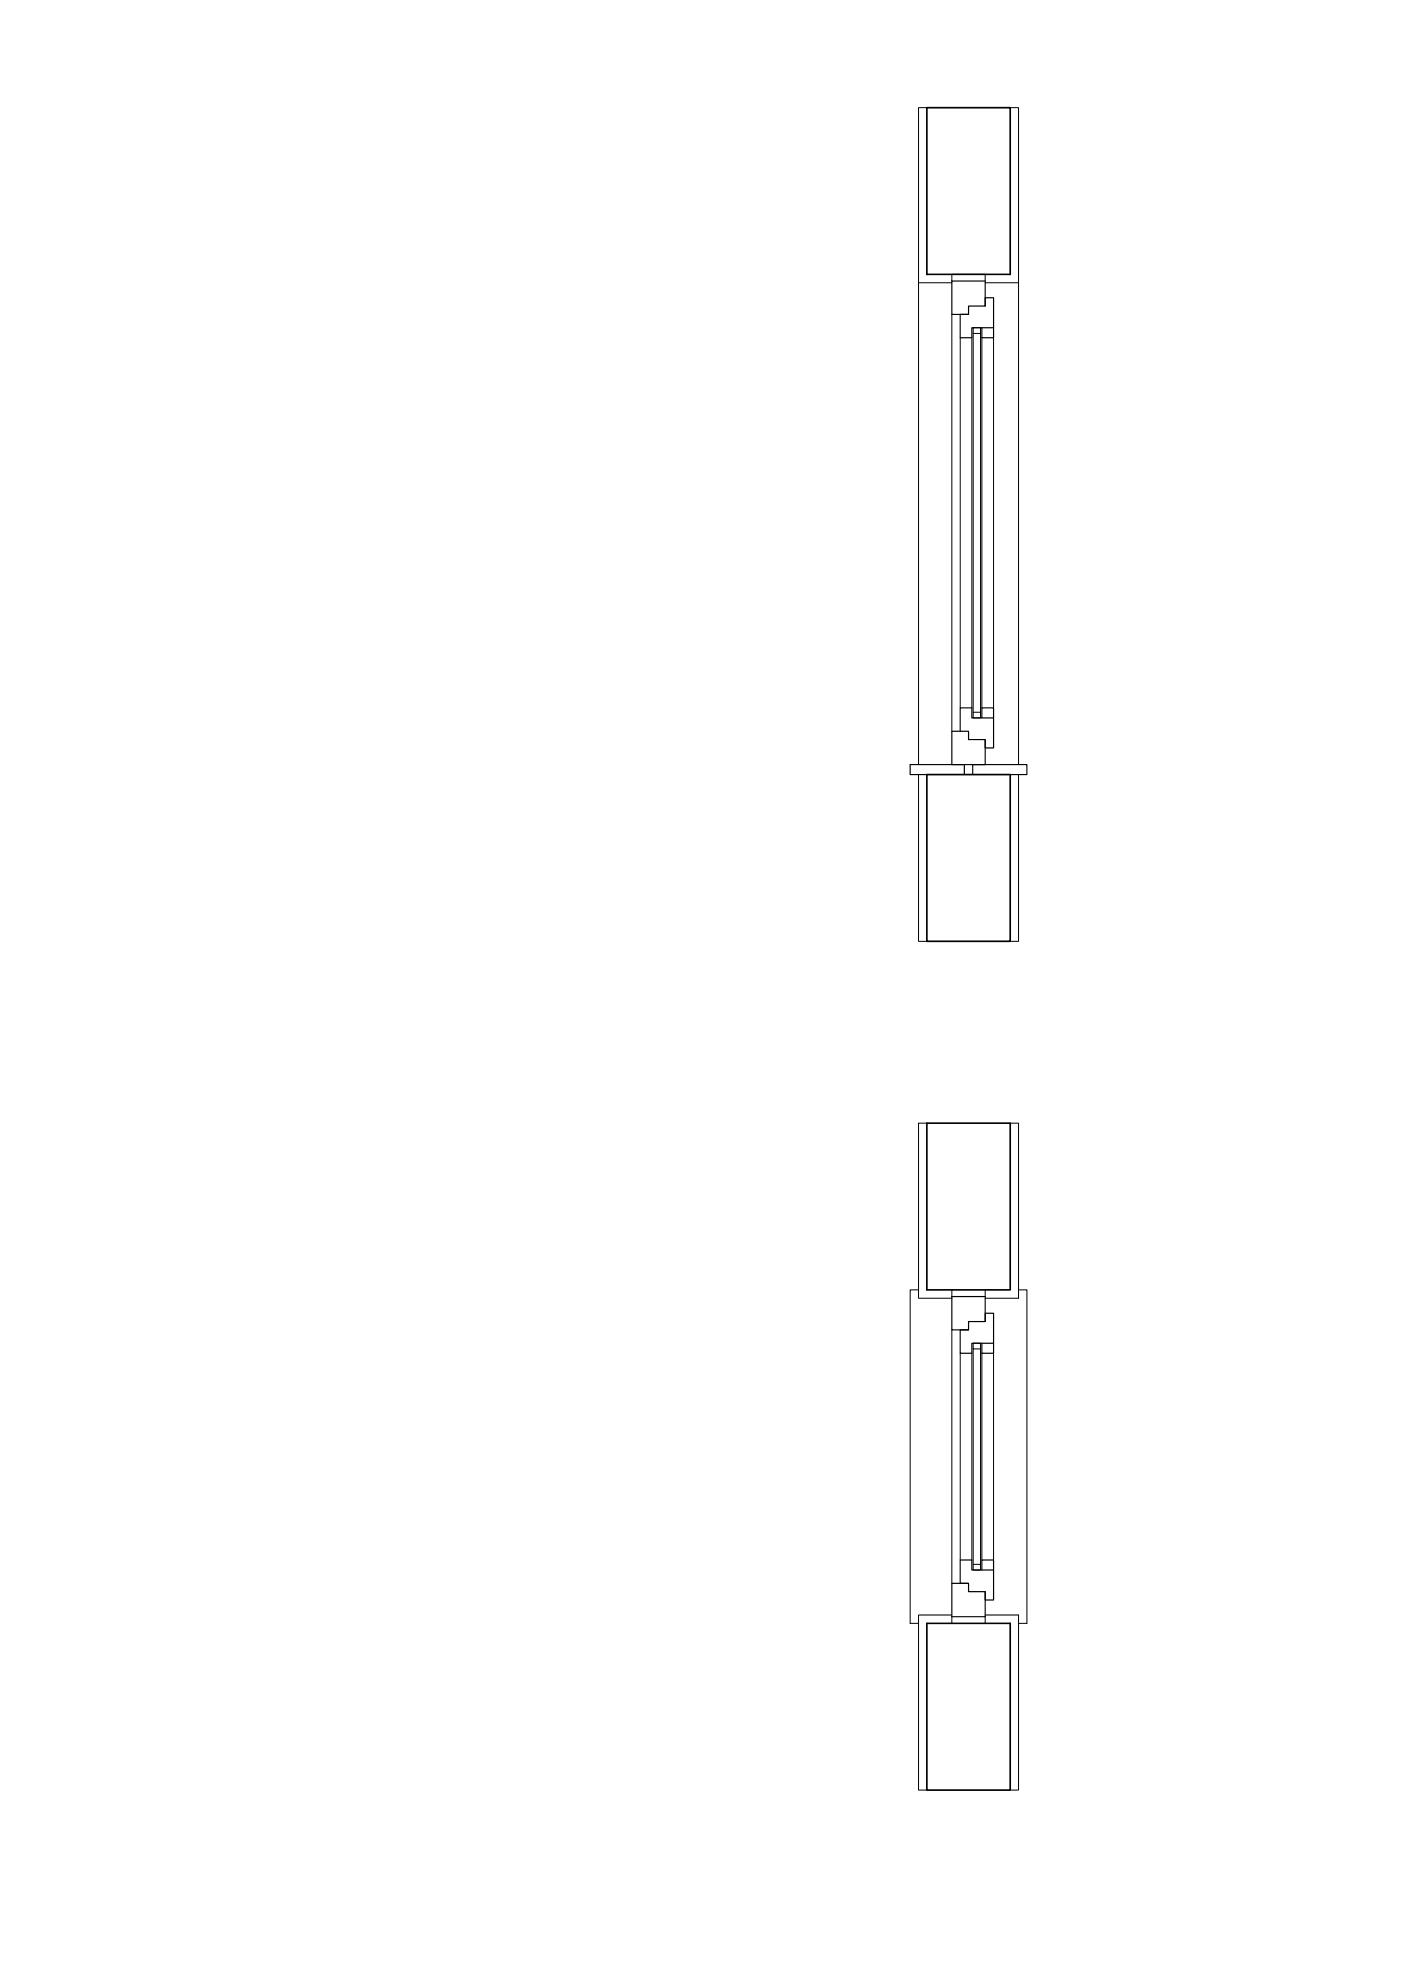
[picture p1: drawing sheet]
<svg xmlns="http://www.w3.org/2000/svg" width="420mm" height="594mm" viewBox="0 0 420 594" stroke-linecap="round" stroke-linejoin="round" font-family="sans-serif">
<!-- layer: 0.5 -->
<path d="M278 32.3h25v50h-25zM278 232.3h25v50h-25zM278 336.8h25v50h-25zM278 486.8h25v50h-25z" fill="none" stroke="#000" stroke-width=".5"/>
<!-- layer: 0.13 -->
<path d="M275.5 84.8v144.5M285.5 94.3v125M305.5 84.8v144.5M288 101.3v111M298 101.3v111M275.5 386.8h-2.5v100h2.5M285.5 398.8v76M305.5 386.8h2.5v100h-2.5M288 405.8v62M298 405.8v62" fill="none" stroke="#000" stroke-width=".3"/>
<!-- layer: 0.35 -->
<g fill="none" stroke="#000" stroke-width=".35">
<path d="M285.5 84.3h10v7.5h-5v2.5h-5zM294.5 98.3v3h3.5v-3M295.5 91.8v-2.5h2.5v9h-6.5v3h-3.5v-7h2.5M285.5 219.3h5v2.5h5v7.5h-10zM288 219.3v-7h3.5v3h6.5v9h-2.5v-2.5M294.5 215.3v-3h3.5v3M278 232.3h-5v-3h16.2v3M291.7 232.3v-3h16.3v3h-5M285.5 388.8h10v7.5h-5v2.5h-5zM295.5 396.3v-2.5h2.5v9h-6.5v3h-3.5v-7h2.5M294.5 402.8v3h3.5v-3M285.5 474.8h5v2.5h5v7.5h-10z"/>
<path d="M290.5 474.8h-2.5v-7h3.5v3h6.5v9h-2.5v-2.5M294.5 470.8v-3h3.5v3"/>
</g>
<!-- layer: 0.25 -->
<g fill="none" stroke="#000" stroke-width=".3">
<path d="M278 32.3h-2.5v52.5h10M303 32.3h2.5v52.5h-10M285.5 84.3v-2h10v2M291.9 98.3h2.2v1.7h-2.2zM291.9 100v113.6M294.1 100v113.6M291.5 101.3v111M294.5 101.3v111M291.9 213.6h2.2v1.7h-2.2zM275.5 232.3v50h2.5M305.5 232.3v50h-2.5M278 336.8h-2.5v52.5h10"/>
<path d="M303 336.8h2.5v52.5h-10M285.5 386.8v2M295.5 386.8v2M291.5 405.8v62M291.9 402.8h2.2v1.7h-2.2zM291.9 404.5v64.6M294.1 404.5v64.6M294.5 405.8v62M291.9 469.1h2.2v1.7h-2.2zM285.5 484.3h-10v52.5h2.5M285.5 484.8v2M295.5 484.3h10v52.5h-2.5"/>
<path d="M295.5 484.8v2"/>
</g>
</svg>
